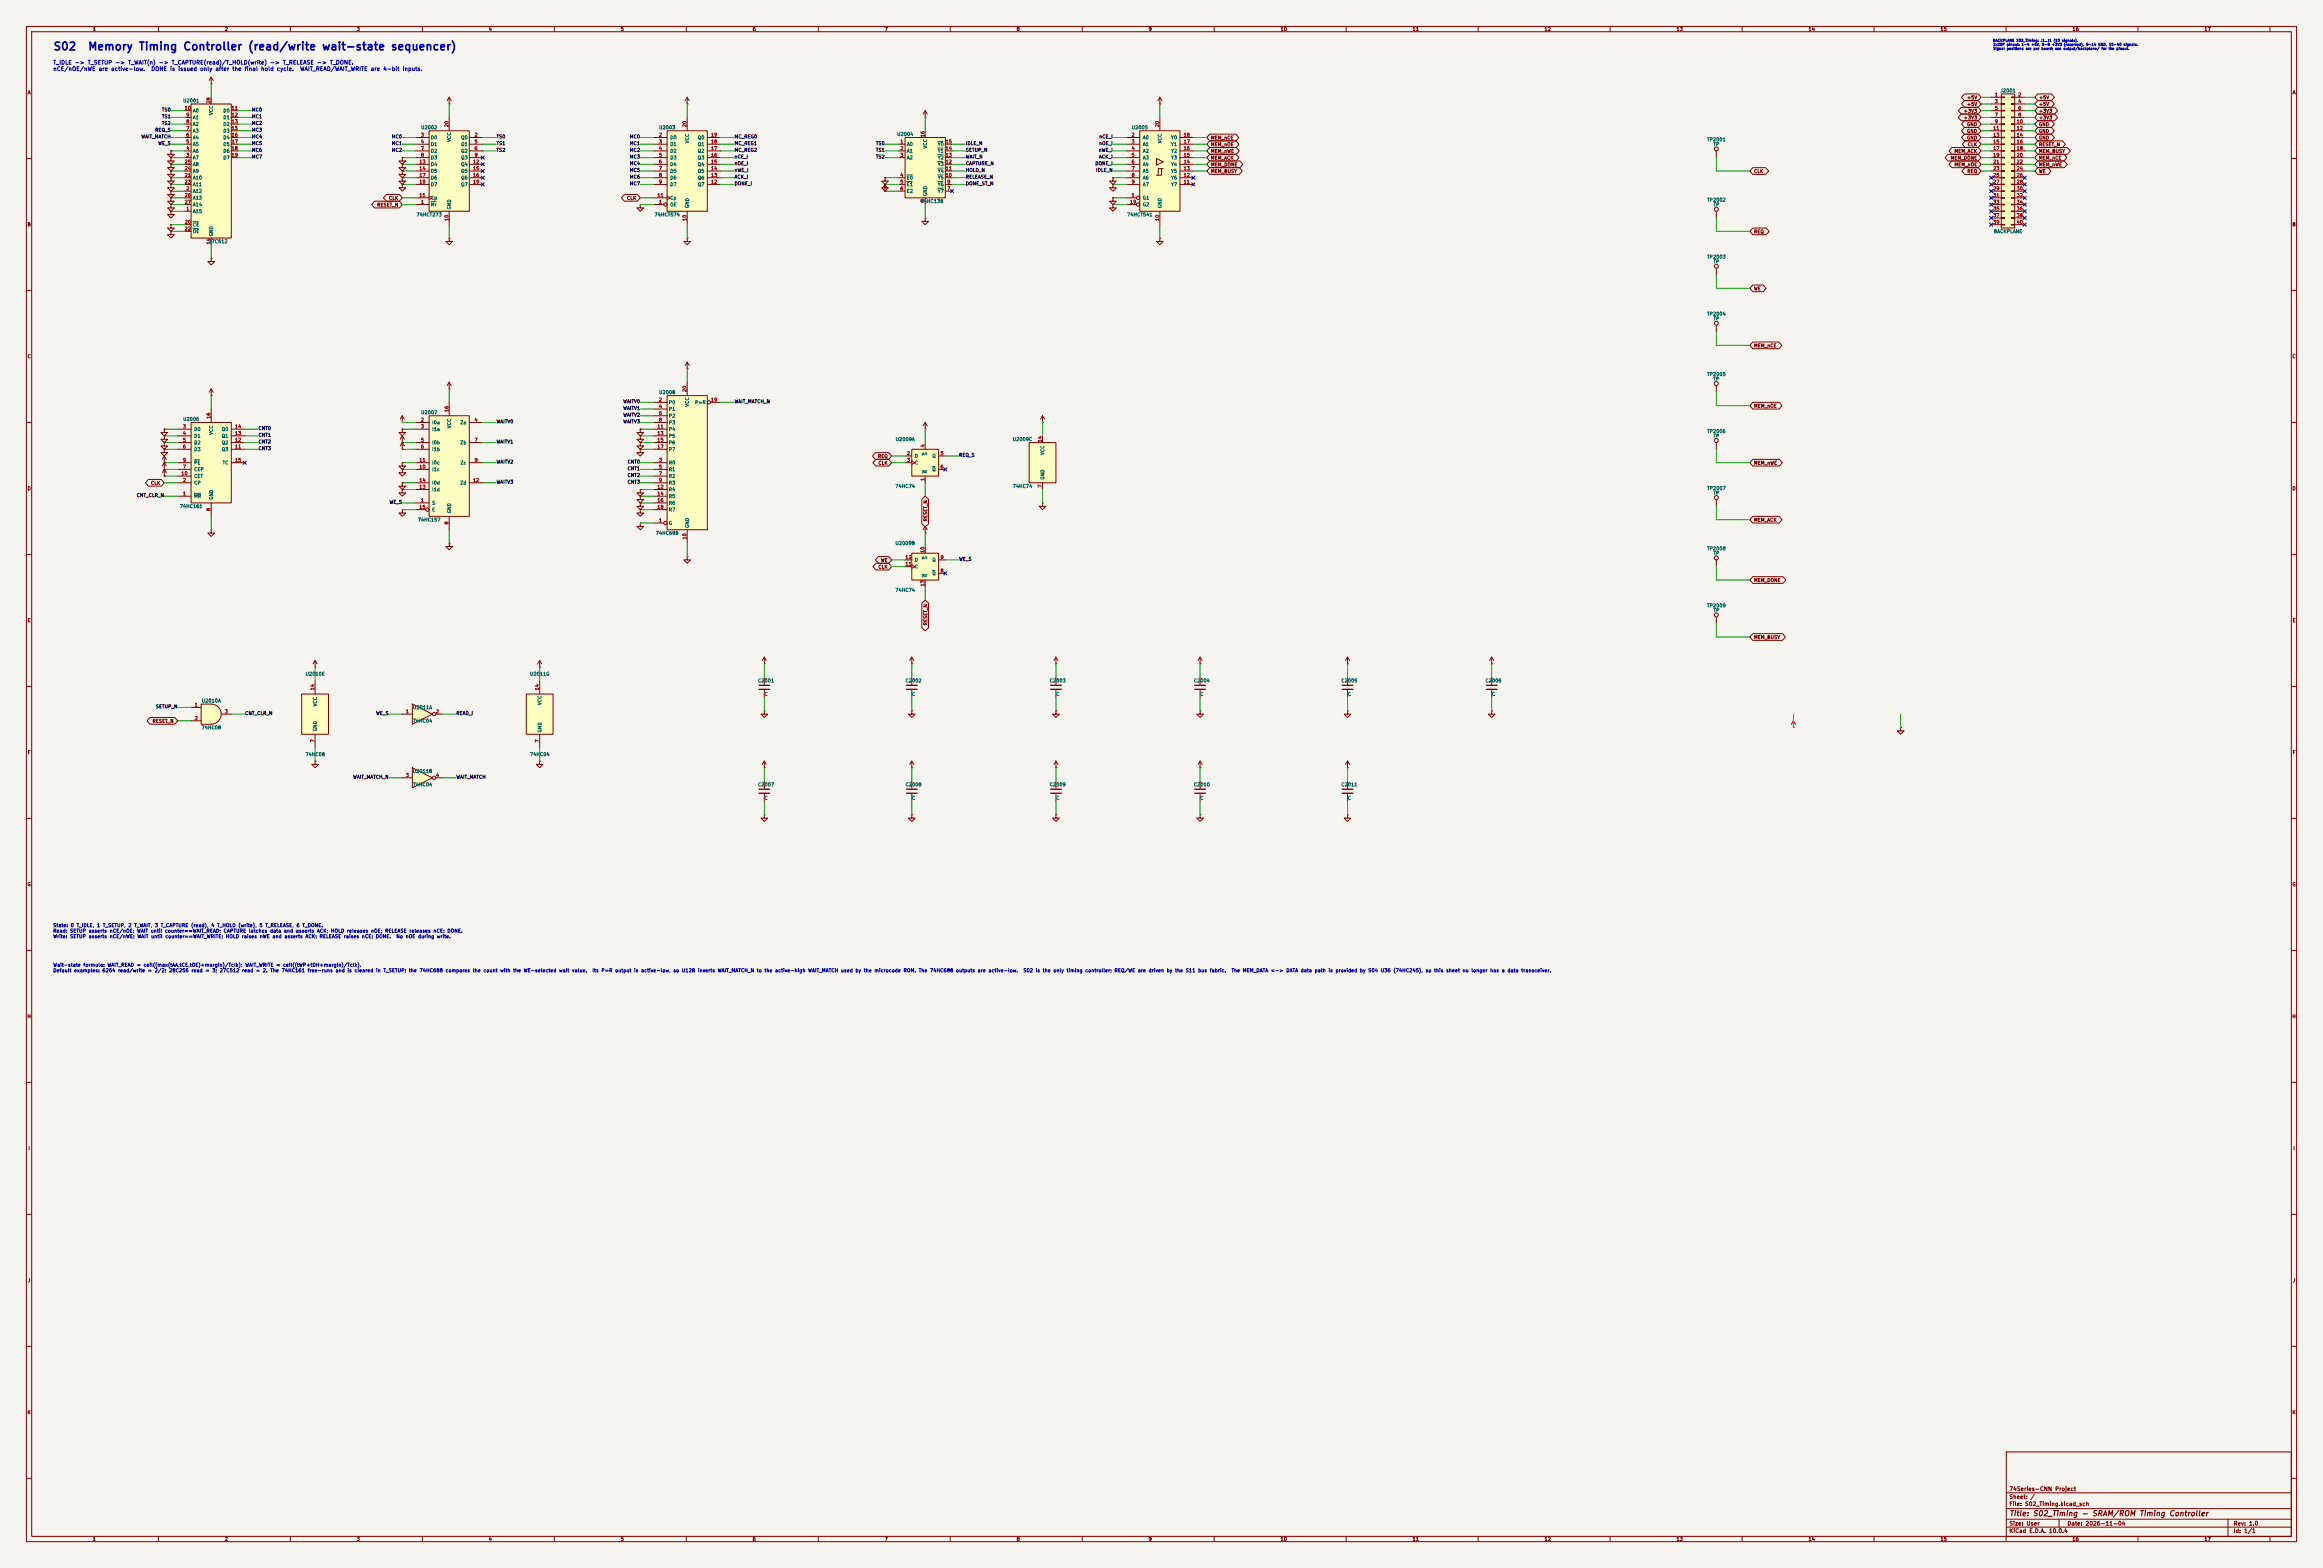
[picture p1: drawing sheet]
<svg xmlns="http://www.w3.org/2000/svg" width="880mm" height="594mm" viewBox="0 0 880 594" stroke-linecap="round" stroke-linejoin="round" font-family="sans-serif">
<defs><g id="words">
<g font-size="3" fill="#0000c2">
<text x="20" y="19.8">S02</text>
<text x="33.1" y="19.8">Memory Timing Controller (read/write wait-state sequencer)</text>
</g>
<text font-size="2" fill="#840000" x="761.1" y="574.9">Title: S02_Timing - SRAM/ROM Timing Controller</text>
<g font-size="1.5" fill="#0000c2">
<text x="20" y="24.8">T_IDLE -&gt; T_SETUP -&gt; T_WAIT(n) -&gt; T_CAPTURE(read)/T_HOLD(write) -&gt; T_RELEASE -&gt; T_DONE.</text>
<text x="20" y="27.2">nCE/nOE/nWE are active-low.</text>
<text x="57.1" y="27.2">DONE is issued only after the final hold cycle.</text>
<text x="113.5" y="27.2">WAIT_READ/WAIT_WRITE are 4-bit inputs.</text>
</g>
<g font-size="1.5" fill="#840000">
<text x="761.1" y="568.2">Sheet: /</text>
<text x="761.1" y="565.2">74Series-CNN Project</text>
<text x="761.1" y="570.9">File: S02_Timing.kicad_sch</text>
<text x="761.1" y="581.1">KiCad E.D.A. 10.0.4</text>
<text x="761.1" y="578.3">Size: User</text>
<text x="783.1" y="578.3">Date: 2026-11-04</text>
<text x="846.1" y="578.3">Rev: 1.0</text>
<text x="846.1" y="581.1">Id: 1/1</text>
</g>
<g font-size="1.3" fill="#840000">
<text x="35" y="12">1</text>
<text x="85" y="12">2</text>
<text x="135" y="12">3</text>
<text x="185" y="12">4</text>
<text x="235" y="12">5</text>
<text x="285" y="12">6</text>
<text x="335" y="12">7</text>
<text x="385" y="12">8</text>
<text x="435" y="12">9</text>
<text x="485" y="12">10</text>
<text x="535" y="12">11</text>
<text x="585" y="12">12</text>
<text x="635" y="12">13</text>
<text x="685" y="12">14</text>
<text x="735" y="12">15</text>
<text x="785" y="12">16</text>
<text x="835" y="12">17</text>
<text x="10.3" y="36">A</text>
<text x="745.1" y="37.9">+5V</text>
<text x="745.1" y="40.5">+5V</text>
<text x="772.3" y="40.5">+5V</text>
<text x="772.3" y="37.9">+5V</text>
<text x="868.4" y="36">A</text>
<text x="743.9" y="43">+3V3</text>
<text x="743.9" y="45.5">+3V3</text>
<text x="772.3" y="43">+3V3</text>
<text x="772.3" y="45.5">+3V3</text>
<text x="458.6" y="53.2">MEM_nCE</text>
<text x="745.1" y="48.1">GND</text>
<text x="745.1" y="50.6">GND</text>
<text x="745.1" y="53.2">GND</text>
<text x="772.3" y="48.1">GND</text>
<text x="772.3" y="50.6">GND</text>
<text x="772.3" y="53.2">GND</text>
<text x="458.6" y="58.2">MEM_nWE</text>
<text x="458.6" y="55.7">MEM_nOE</text>
<text x="740.3" y="58.2">MEM_ACK</text>
<text x="745.4" y="55.7">CLK</text>
<text x="772.3" y="55.7">RESET_N</text>
<text x="772.3" y="58.2">MEM_BUSY</text>
<text x="458.6" y="63.3">MEM_DONE</text>
<text x="458.6" y="60.8">MEM_ACK</text>
<text x="458.6" y="65.9">MEM_BUSY</text>
<text x="664.4" y="65.9">CLK</text>
<text x="738.8" y="60.8">MEM_DONE</text>
<text x="740.3" y="63.3">MEM_nOE</text>
<text x="745.2" y="65.9">REQ</text>
<text x="772.3" y="60.8">MEM_nCE</text>
<text x="772.3" y="63.3">MEM_nWE</text>
<text x="772.3" y="65.9">WE</text>
<text x="147.2" y="76">CLK</text>
<text x="237.4" y="76">CLK</text>
<text x="142.7" y="78.6">RESET_N</text>
<text x="10.3" y="86">B</text>
<text x="664.4" y="88.7">REQ</text>
<text x="868.3" y="86">B</text>
<text x="664.4" y="110.3">WE</text>
<text x="664.4" y="131.9">MEM_nCE</text>
<text x="10.3" y="136">C</text>
<text x="868.3" y="136">C</text>
<text x="664.4" y="154.8">MEM_nOE</text>
<text x="332.4" y="173.8">REQ</text>
<text x="332.6" y="176.3">CLK</text>
<text x="664.4" y="176.3">MEM_nWE</text>
<text x="57" y="184">CLK</text>
<text x="10.3" y="186">D</text>
<text x="868.3" y="186">D</text>
<text x="351.6" y="197.7" transform="rotate(-90 351.6 197.7)">RESET_N</text>
<text x="664.4" y="197.9">MEM_ACK</text>
<text x="332.6" y="215.7">CLK</text>
<text x="333.6" y="213.2">WE</text>
<text x="664.4" y="220.8">MEM_DONE</text>
<text x="10.3" y="236">E</text>
<text x="351.6" y="237" transform="rotate(-90 351.6 237)">RESET_N</text>
<text x="868.4" y="236">E</text>
<text x="664.4" y="242.4">MEM_BUSY</text>
<text x="57.6" y="274.1">RESET_N</text>
<text x="10.3" y="286">F</text>
<text x="868.4" y="286">F</text>
<text x="10.3" y="336">G</text>
<text x="868.3" y="336">G</text>
<text x="10.2" y="386">H</text>
<text x="868.3" y="386">H</text>
<text x="10.6" y="436">I</text>
<text x="868.7" y="436">I</text>
<text x="10.4" y="486">J</text>
<text x="868.5" y="486">J</text>
<text x="10.3" y="536">K</text>
<text x="868.3" y="536">K</text>
<text x="35" y="584">1</text>
<text x="85" y="584">2</text>
<text x="135" y="584">3</text>
<text x="185" y="584">4</text>
<text x="235" y="584">5</text>
<text x="285" y="584">6</text>
<text x="335" y="584">7</text>
<text x="385" y="584">8</text>
<text x="435" y="584">9</text>
<text x="485" y="584">10</text>
<text x="535" y="584">11</text>
<text x="585" y="584">12</text>
<text x="635" y="584">13</text>
<text x="685" y="584">14</text>
<text x="735" y="584">15</text>
<text x="785" y="584">16</text>
<text x="835" y="584">17</text>
</g>
<g font-size="1.3" fill="#006464">
<text x="757.7" y="35.3">J2001</text>
<text x="69.2" y="39.1">U2001</text>
<text x="72.9" y="48">A2</text>
<text x="72.9" y="45.4">A1</text>
<text x="72.9" y="42.9">A0</text>
<text x="81" y="43.7" transform="rotate(-90 81 43.7)">VCC</text>
<text x="84.4" y="42.9">D0</text>
<text x="84.4" y="45.4">D1</text>
<text x="84.4" y="48">D2</text>
<text x="72.9" y="53.1">A4</text>
<text x="72.9" y="50.5">A3</text>
<text x="84.4" y="50.5">D3</text>
<text x="84.4" y="53.1">D4</text>
<text x="159.4" y="49.3">U2002</text>
<text x="163.1" y="53.1">D0</text>
<text x="171.2" y="53.9" transform="rotate(-90 171.2 53.9)">VCC</text>
<text x="174.5" y="53.1">Q0</text>
<text x="249.5" y="49.3">U2003</text>
<text x="253.7" y="53.1">D0</text>
<text x="264.2" y="53.1">Q0</text>
<text x="339.7" y="51.8">U2004</text>
<text x="428.6" y="49.3">U2005</text>
<text x="432.8" y="53.1">A0</text>
<text x="443.5" y="53.1">Y0</text>
<text x="646.6" y="53.8">TP2001</text>
<text x="72.9" y="58.1">A6</text>
<text x="72.9" y="55.6">A5</text>
<text x="84.4" y="55.6">D5</text>
<text x="84.4" y="58.1">D6</text>
<text x="163.1" y="55.6">D1</text>
<text x="163.1" y="58.1">D2</text>
<text x="174.5" y="55.6">Q1</text>
<text x="174.5" y="58.1">Q2</text>
<text x="253.7" y="55.6">D1</text>
<text x="253.7" y="58.1">D2</text>
<text x="261.3" y="54.4" transform="rotate(-90 261.3 54.4)">VCC</text>
<text x="264.2" y="58.1">Q2</text>
<text x="264.2" y="55.6">Q1</text>
<text x="343.4" y="55.6">A0</text>
<text x="343.4" y="58.1">A1</text>
<text x="351.5" y="56.4" transform="rotate(-90 351.5 56.4)">VCC</text>
<text x="355.1" y="58.1">Y1</text>
<text x="355.1" y="55.6">Y0</text>
<text x="432.8" y="55.6">A1</text>
<text x="432.8" y="58.1">A2</text>
<text x="440.4" y="54.4" transform="rotate(-90 440.4 54.4)">VCC</text>
<text x="443.5" y="58.1">Y2</text>
<text x="443.5" y="55.6">Y1</text>
<text x="649" y="55.6">TP</text>
<text x="72.9" y="60.7">A7</text>
<text x="72.9" y="65.8">A9</text>
<text x="72.9" y="63.2">A8</text>
<text x="84.4" y="60.7">D7</text>
<text x="163.1" y="60.7">D3</text>
<text x="163.1" y="63.2">D4</text>
<text x="163.1" y="65.8">D5</text>
<text x="174.5" y="60.7">Q3</text>
<text x="174.5" y="63.2">Q4</text>
<text x="174.5" y="65.8">Q5</text>
<text x="253.7" y="60.7">D3</text>
<text x="253.7" y="63.2">D4</text>
<text x="253.7" y="65.8">D5</text>
<text x="264.2" y="65.8">Q5</text>
<text x="264.2" y="63.2">Q4</text>
<text x="264.2" y="60.7">Q3</text>
<text x="343.4" y="60.7">A2</text>
<text x="355.1" y="65.8">Y4</text>
<text x="355.1" y="63.2">Y3</text>
<text x="355.1" y="60.7">Y2</text>
<text x="432.8" y="60.7">A3</text>
<text x="432.8" y="63.2">A4</text>
<text x="432.8" y="65.8">A5</text>
<text x="443.5" y="65.8">Y5</text>
<text x="443.5" y="63.2">Y4</text>
<text x="443.5" y="60.7">Y3</text>
<text x="72.9" y="68.3">A10</text>
<text x="72.9" y="70.8">A11</text>
<text x="163.1" y="68.3">D6</text>
<text x="163.1" y="70.8">D7</text>
<text x="174.5" y="68.3">Q6</text>
<text x="174.5" y="70.8">Q7</text>
<text x="253.7" y="68.3">D6</text>
<text x="253.7" y="70.8">D7</text>
<text x="264.2" y="70.8">Q7</text>
<text x="264.2" y="68.3">Q6</text>
<text x="343.4" y="68.3">E0</text>
<text x="343.4" y="70.8">E1</text>
<text x="355.1" y="70.8">Y6</text>
<text x="355.1" y="68.3">Y5</text>
<text x="432.8" y="68.3">A6</text>
<text x="432.8" y="70.8">A7</text>
<text x="443.5" y="70.8">Y7</text>
<text x="443.5" y="68.3">Y6</text>
<text x="72.9" y="73.4">A12</text>
<text x="72.9" y="75.9">A13</text>
<text x="163.1" y="75.9">Cp</text>
<text x="253.7" y="75.9">Cp</text>
<text x="343.4" y="73.4">E2</text>
<text x="348.6" y="77.2">74HC138</text>
<text x="351.5" y="74.4" transform="rotate(-90 351.5 74.4)">GND</text>
<text x="355.1" y="73.4">Y7</text>
<text x="432.8" y="75.9">G1</text>
<text x="646.6" y="76.7">TP2002</text>
<text x="72.9" y="81">A15</text>
<text x="72.9" y="78.5">A14</text>
<text x="157.7" y="82.3">74HCT273</text>
<text x="163.1" y="78.5">Mr</text>
<text x="171.2" y="79.5" transform="rotate(-90 171.2 79.5)">GND</text>
<text x="247.8" y="82.3">74HCT574</text>
<text x="253.7" y="78.5">OE</text>
<text x="261.3" y="79" transform="rotate(-90 261.3 79)">GND</text>
<text x="426.9" y="82.3">74HCT541</text>
<text x="432.8" y="78.5">G2</text>
<text x="440.4" y="79" transform="rotate(-90 440.4 79)">GND</text>
<text x="649" y="78.5">TP</text>
<text x="72.9" y="86.1">CE</text>
<text x="72.9" y="88.6">OE</text>
<text x="81" y="89.7" transform="rotate(-90 81 89.7)">GND</text>
<text x="755.2" y="88.6">BACKPLANE</text>
<text x="78.8" y="92.4">27C512</text>
<text x="646.6" y="98.3">TP2003</text>
<text x="649" y="100.1">TP</text>
<text x="646.6" y="119.9">TP2004</text>
<text x="649" y="121.6">TP</text>
<text x="646.6" y="142.7">TP2005</text>
<text x="249.5" y="149.6">U2008</text>
<text x="649" y="144.5">TP</text>
<text x="253.2" y="153.4">P0</text>
<text x="253.2" y="155.9">P1</text>
<text x="261.3" y="154.2" transform="rotate(-90 261.3 154.2)">VCC</text>
<text x="263.1" y="153.4">P=R</text>
<text x="69.2" y="159.7">U2006</text>
<text x="159.4" y="157.2">U2007</text>
<text x="163.6" y="161">I0a</text>
<text x="174.2" y="161">Za</text>
<text x="253.2" y="158.5">P2</text>
<text x="253.2" y="161">P3</text>
<text x="73.4" y="163.6">D0</text>
<text x="73.4" y="166.1">D1</text>
<text x="81" y="164.9" transform="rotate(-90 81 164.9)">VCC</text>
<text x="83.9" y="166.1">Q1</text>
<text x="83.9" y="163.6">Q0</text>
<text x="163.6" y="163.6">I1a</text>
<text x="171.2" y="162.3" transform="rotate(-90 171.2 162.3)">VCC</text>
<text x="253.2" y="163.6">P4</text>
<text x="253.2" y="166.1">P5</text>
<text x="339.2" y="167.4">U2009A</text>
<text x="383.5" y="167.4">U2009C</text>
<text x="646.6" y="164.3">TP2006</text>
<text x="649" y="166.1">TP</text>
<text x="73.4" y="168.6">D2</text>
<text x="73.4" y="171.2">D3</text>
<text x="83.9" y="171.2">Q3</text>
<text x="83.9" y="168.6">Q2</text>
<text x="163.6" y="168.6">I0b</text>
<text x="163.6" y="171.2">I1b</text>
<text x="174.2" y="168.6">Zb</text>
<text x="253.2" y="168.6">P6</text>
<text x="253.2" y="171.2">P7</text>
<text x="346.5" y="173.7">D</text>
<text x="351.5" y="172.6" transform="rotate(-90 351.5 172.6)">S</text>
<text x="353.1" y="173.7">Q</text>
<text x="395.9" y="172.5" transform="rotate(-90 395.9 172.5)">VCC</text>
<text x="73.4" y="178.8">CEP</text>
<text x="73.4" y="176.3">PE</text>
<text x="84.2" y="176.3">TC</text>
<text x="163.6" y="178.8">I1c</text>
<text x="163.6" y="176.3">I0c</text>
<text x="174.3" y="176.3">Zc</text>
<text x="253.2" y="176.3">R0</text>
<text x="253.2" y="178.8">R1</text>
<text x="346.5" y="176.3">C</text>
<text x="351.5" y="179.3" transform="rotate(-90 351.5 179.3)">R</text>
<text x="353.1" y="178.8">Q</text>
<text x="73.4" y="183.9">CP</text>
<text x="73.4" y="181.3">CET</text>
<text x="163.6" y="183.9">I0d</text>
<text x="174.2" y="183.9">Zd</text>
<text x="253.2" y="181.3">R2</text>
<text x="253.2" y="183.9">R3</text>
<text x="339.1" y="185.1">74HC74</text>
<text x="383.5" y="185.1">74HC74</text>
<text x="395.9" y="181.9" transform="rotate(-90 395.9 181.9)">GND</text>
<text x="646.6" y="185.9">TP2007</text>
<text x="73.4" y="189">MR</text>
<text x="81" y="189.5" transform="rotate(-90 81 189.5)">GND</text>
<text x="163.6" y="191.5">S</text>
<text x="163.6" y="186.4">I1d</text>
<text x="253.2" y="186.4">R4</text>
<text x="253.2" y="189">R5</text>
<text x="253.2" y="191.5">R6</text>
<text x="649" y="187.7">TP</text>
<text x="68" y="192.8">74HC161</text>
<text x="158.1" y="197.8">74HC157</text>
<text x="163.6" y="194">E</text>
<text x="171.2" y="194.6" transform="rotate(-90 171.2 194.6)">GND</text>
<text x="253.2" y="194">R7</text>
<text x="248.3" y="202.9">74HC688</text>
<text x="253.2" y="199.1">G</text>
<text x="261.3" y="200.2" transform="rotate(-90 261.3 200.2)">GND</text>
<text x="339.1" y="206.7">U2009B</text>
<text x="646.6" y="208.8">TP2008</text>
<text x="346.5" y="215.6">C</text>
<text x="346.5" y="213.1">D</text>
<text x="351.5" y="212" transform="rotate(-90 351.5 212)">S</text>
<text x="353.1" y="213.1">Q</text>
<text x="649" y="210.5">TP</text>
<text x="351.5" y="218.7" transform="rotate(-90 351.5 218.7)">R</text>
<text x="353.1" y="218.2">Q</text>
<text x="339.1" y="224.5">74HC74</text>
<text x="646.6" y="230.4">TP2009</text>
<text x="649" y="232.1">TP</text>
<text x="115.6" y="256.3">U2010E</text>
<text x="200.6" y="256.3">U2011G</text>
<text x="287" y="258.8">C2001</text>
<text x="289.5" y="263.9">C</text>
<text x="342.9" y="258.8">C2002</text>
<text x="345.3" y="263.9">C</text>
<text x="397.5" y="258.8">C2003</text>
<text x="399.9" y="263.9">C</text>
<text x="452.1" y="258.8">C2004</text>
<text x="454.6" y="263.9">C</text>
<text x="508" y="258.8">C2005</text>
<text x="510.4" y="263.9">C</text>
<text x="562.6" y="258.8">C2006</text>
<text x="565" y="263.9">C</text>
<text x="76.3" y="266.4">U2010A</text>
<text x="120.4" y="267.8" transform="rotate(-90 120.4 267.8)">VCC</text>
<text x="156.3" y="269">U2011A</text>
<text x="205.4" y="267.3" transform="rotate(-90 205.4 267.3)">VCC</text>
<text x="156.2" y="274">74HC04</text>
<text x="76.2" y="276.6">74HC08</text>
<text x="120.4" y="277.1" transform="rotate(-90 120.4 277.1)">GND</text>
<text x="205.4" y="277.6" transform="rotate(-90 205.4 277.6)">GND</text>
<text x="115.6" y="286.7">74HC08</text>
<text x="200.6" y="286.7">74HC04</text>
<text x="156.2" y="293.1">U2011B</text>
<text x="156.2" y="298.2">74HC04</text>
<text x="287" y="298.2">C2007</text>
<text x="342.9" y="298.2">C2008</text>
<text x="397.5" y="298.2">C2009</text>
<text x="452.1" y="298.2">C2010</text>
<text x="508" y="298.2">C2011</text>
<text x="289.5" y="303.3">C</text>
<text x="345.3" y="303.3">C</text>
<text x="399.9" y="303.3">C</text>
<text x="454.6" y="303.3">C</text>
<text x="510.4" y="303.3">C</text>
</g>
<g font-size="1.3" fill="#a90000">
<text x="69.8" y="41.9">10</text>
<text x="80" y="39.4" transform="rotate(-90 80 39.4)">28</text>
<text x="87.6" y="41.9">11</text>
<text x="755.6" y="36.8">1</text>
<text x="755.6" y="39.4">3</text>
<text x="755.6" y="41.9">5</text>
<text x="764.5" y="36.8">2</text>
<text x="764.5" y="39.4">4</text>
<text x="764.5" y="41.9">6</text>
<text x="70.4" y="47">8</text>
<text x="70.4" y="44.4">9</text>
<text x="87.6" y="44.4">12</text>
<text x="87.6" y="47">13</text>
<text x="755.6" y="44.4">7</text>
<text x="755.6" y="47">9</text>
<text x="763.9" y="47">10</text>
<text x="764.5" y="44.4">8</text>
<text x="70.4" y="52.1">6</text>
<text x="70.4" y="49.5">7</text>
<text x="87.6" y="49.5">15</text>
<text x="87.6" y="52.1">16</text>
<text x="159.3" y="52.1">3</text>
<text x="170.2" y="48.3" transform="rotate(-90 170.2 48.3)">20</text>
<text x="179.6" y="52.1">2</text>
<text x="249.5" y="52.1">2</text>
<text x="260.3" y="48.3" transform="rotate(-90 260.3 48.3)">20</text>
<text x="269.2" y="52.1">19</text>
<text x="350.5" y="52.1" transform="rotate(-90 350.5 52.1)">16</text>
<text x="428.6" y="52.1">2</text>
<text x="439.4" y="48.3" transform="rotate(-90 439.4 48.3)">20</text>
<text x="448.3" y="52.1">18</text>
<text x="755" y="49.5">11</text>
<text x="755" y="52.1">13</text>
<text x="763.9" y="49.5">12</text>
<text x="763.9" y="52.1">14</text>
<text x="70.4" y="59.7">3</text>
<text x="70.4" y="57.1">4</text>
<text x="70.4" y="54.6">5</text>
<text x="87.6" y="54.6">17</text>
<text x="87.6" y="57.1">18</text>
<text x="87.6" y="59.7">19</text>
<text x="159.3" y="54.6">4</text>
<text x="159.3" y="57.1">7</text>
<text x="159.3" y="59.7">8</text>
<text x="179.6" y="54.6">5</text>
<text x="179.6" y="57.1">6</text>
<text x="179.6" y="59.7">9</text>
<text x="249.5" y="54.6">3</text>
<text x="249.5" y="57.1">4</text>
<text x="249.5" y="59.7">5</text>
<text x="269.2" y="59.7">16</text>
<text x="269.2" y="57.1">17</text>
<text x="269.2" y="54.6">18</text>
<text x="340.9" y="54.6">1</text>
<text x="340.9" y="57.1">2</text>
<text x="340.9" y="59.7">3</text>
<text x="358.1" y="59.7">13</text>
<text x="358.1" y="57.1">14</text>
<text x="358.1" y="54.6">15</text>
<text x="428.6" y="54.6">3</text>
<text x="428.6" y="57.1">4</text>
<text x="428.6" y="59.7">5</text>
<text x="448.3" y="59.7">15</text>
<text x="448.3" y="57.1">16</text>
<text x="448.3" y="54.6">17</text>
<text x="755" y="54.6">15</text>
<text x="755" y="57.1">17</text>
<text x="755" y="59.7">19</text>
<text x="763.9" y="54.6">16</text>
<text x="763.9" y="57.1">18</text>
<text x="763.9" y="59.7">20</text>
<text x="69.8" y="64.8">24</text>
<text x="69.8" y="62.2">25</text>
<text x="158.7" y="62.2">13</text>
<text x="158.7" y="64.8">14</text>
<text x="179" y="62.2">12</text>
<text x="179" y="64.8">15</text>
<text x="249.5" y="62.2">6</text>
<text x="249.5" y="64.8">7</text>
<text x="269.2" y="64.8">14</text>
<text x="269.2" y="62.2">15</text>
<text x="358.1" y="64.8">11</text>
<text x="358.1" y="62.2">12</text>
<text x="428.6" y="62.2">6</text>
<text x="428.6" y="64.8">7</text>
<text x="448.3" y="64.8">13</text>
<text x="448.3" y="62.2">14</text>
<text x="755" y="62.2">21</text>
<text x="755" y="64.8">23</text>
<text x="763.9" y="62.2">22</text>
<text x="763.9" y="64.8">24</text>
<text x="69.8" y="67.3">21</text>
<text x="69.8" y="69.8">23</text>
<text x="158.7" y="67.3">17</text>
<text x="158.7" y="69.8">18</text>
<text x="179" y="67.3">16</text>
<text x="179" y="69.8">19</text>
<text x="249.5" y="67.3">8</text>
<text x="249.5" y="69.8">9</text>
<text x="269.2" y="69.8">12</text>
<text x="269.2" y="67.3">13</text>
<text x="340.9" y="67.3">4</text>
<text x="340.9" y="69.8">5</text>
<text x="358.1" y="67.3">10</text>
<text x="358.7" y="69.8">9</text>
<text x="428.6" y="67.3">8</text>
<text x="428.6" y="69.8">9</text>
<text x="448.3" y="69.8">11</text>
<text x="448.3" y="67.3">12</text>
<text x="755" y="67.3">25</text>
<text x="755" y="69.8">27</text>
<text x="763.9" y="67.3">26</text>
<text x="763.9" y="69.8">28</text>
<text x="69.8" y="74.9">26</text>
<text x="69.8" y="77.5">27</text>
<text x="70.4" y="72.4">2</text>
<text x="158.7" y="74.9">11</text>
<text x="159.3" y="77.5">1</text>
<text x="248.9" y="74.9">11</text>
<text x="249.5" y="77.5">1</text>
<text x="340.9" y="72.4">6</text>
<text x="350.5" y="76.9" transform="rotate(-90 350.5 76.9)">8</text>
<text x="358.7" y="72.4">7</text>
<text x="427.9" y="77.5">19</text>
<text x="428.6" y="74.9">1</text>
<text x="755" y="72.4">29</text>
<text x="755" y="74.9">31</text>
<text x="755" y="77.5">33</text>
<text x="763.9" y="72.4">30</text>
<text x="763.9" y="74.9">32</text>
<text x="763.9" y="77.5">34</text>
<text x="70.4" y="80">1</text>
<text x="170.2" y="83.9" transform="rotate(-90 170.2 83.9)">10</text>
<text x="260.3" y="83.9" transform="rotate(-90 260.3 83.9)">10</text>
<text x="439.4" y="83.9" transform="rotate(-90 439.4 83.9)">10</text>
<text x="755" y="80">35</text>
<text x="755" y="82.5">37</text>
<text x="763.9" y="80">36</text>
<text x="763.9" y="82.5">38</text>
<text x="69.8" y="85.1">20</text>
<text x="69.8" y="87.6">22</text>
<text x="755" y="85.1">39</text>
<text x="763.9" y="85.1">40</text>
<text x="80" y="92.8" transform="rotate(-90 80 92.8)">14</text>
<text x="260.3" y="148.7" transform="rotate(-90 260.3 148.7)">20</text>
<text x="249.5" y="152.4">2</text>
<text x="249.5" y="154.9">4</text>
<text x="269.2" y="152.4">19</text>
<text x="80" y="158.8" transform="rotate(-90 80 158.8)">16</text>
<text x="159.3" y="160">2</text>
<text x="170.2" y="156.3" transform="rotate(-90 170.2 156.3)">16</text>
<text x="179.6" y="160">4</text>
<text x="249.5" y="157.5">6</text>
<text x="249.5" y="160">8</text>
<text x="69.1" y="162.6">3</text>
<text x="69.1" y="165.1">4</text>
<text x="69.1" y="167.6">5</text>
<text x="88.9" y="167.6">12</text>
<text x="88.9" y="165.1">13</text>
<text x="88.9" y="162.6">14</text>
<text x="159.3" y="162.6">3</text>
<text x="159.3" y="167.6">5</text>
<text x="179.6" y="167.6">7</text>
<text x="248.9" y="162.6">11</text>
<text x="248.9" y="165.1">13</text>
<text x="248.9" y="167.6">15</text>
<text x="394.9" y="167.7" transform="rotate(-90 394.9 167.7)">14</text>
<text x="69.1" y="170.2">6</text>
<text x="88.9" y="170.2">11</text>
<text x="159.3" y="170.2">6</text>
<text x="248.9" y="170.2">17</text>
<text x="343.5" y="172.7">2</text>
<text x="350.5" y="169.6" transform="rotate(-90 350.5 169.6)">4</text>
<text x="356.2" y="172.7">5</text>
<text x="69.1" y="177.8">7</text>
<text x="69.1" y="175.3">9</text>
<text x="88.9" y="175.3">15</text>
<text x="158.7" y="177.8">10</text>
<text x="158.7" y="175.3">11</text>
<text x="179.6" y="175.3">9</text>
<text x="249.5" y="175.3">3</text>
<text x="249.5" y="177.8">5</text>
<text x="343.5" y="175.3">3</text>
<text x="356.2" y="177.8">6</text>
<text x="68.5" y="180.3">10</text>
<text x="69.1" y="182.9">2</text>
<text x="158.7" y="185.4">13</text>
<text x="158.7" y="182.9">14</text>
<text x="179" y="182.9">12</text>
<text x="248.9" y="185.4">12</text>
<text x="249.5" y="180.3">7</text>
<text x="249.5" y="182.9">9</text>
<text x="350.5" y="182.3" transform="rotate(-90 350.5 182.3)">1</text>
<text x="394.9" y="184.9" transform="rotate(-90 394.9 184.9)">7</text>
<text x="69.1" y="188">1</text>
<text x="159.3" y="190.5">1</text>
<text x="248.9" y="188">14</text>
<text x="248.9" y="190.5">16</text>
<text x="80" y="193.8" transform="rotate(-90 80 193.8)">8</text>
<text x="158.7" y="193">15</text>
<text x="248.9" y="193">18</text>
<text x="170.2" y="198.8" transform="rotate(-90 170.2 198.8)">8</text>
<text x="249.5" y="198.1">1</text>
<text x="260.3" y="204.5" transform="rotate(-90 260.3 204.5)">10</text>
<text x="350.5" y="209.6" transform="rotate(-90 350.5 209.6)">10</text>
<text x="342.9" y="214.6">11</text>
<text x="342.9" y="212.1">12</text>
<text x="356.2" y="212.1">9</text>
<text x="356.2" y="217.2">8</text>
<text x="350.5" y="222.3" transform="rotate(-90 350.5 222.3)">13</text>
<text x="119.4" y="261.7" transform="rotate(-90 119.4 261.7)">14</text>
<text x="204.4" y="261.7" transform="rotate(-90 204.4 261.7)">14</text>
<text x="73.6" y="268">1</text>
<text x="73.6" y="273">2</text>
<text x="85" y="270.5">3</text>
<text x="153.6" y="270.5">1</text>
<text x="165" y="270.5">2</text>
<text x="119.4" y="281.4" transform="rotate(-90 119.4 281.4)">7</text>
<text x="204.4" y="281.4" transform="rotate(-90 204.4 281.4)">7</text>
<text x="153.6" y="294.6">3</text>
<text x="165" y="294.6">4</text>
</g>
<g font-size="1.3" fill="#0f0f0f">
<text x="61.2" y="47.6">TS2</text>
<text x="61.2" y="45.1">TS1</text>
<text x="61.2" y="42.6">TS0</text>
<text x="95.2" y="42.6">MC0</text>
<text x="95.2" y="45.1">MC1</text>
<text x="95.2" y="47.6">MC2</text>
<text x="53.4" y="52.7">WAIT_MATCH</text>
<text x="58.6" y="50.2">REQ_S</text>
<text x="95.2" y="50.2">MC3</text>
<text x="95.2" y="52.7">MC4</text>
<text x="148.3" y="52.7">MC0</text>
<text x="188" y="52.7">TS0</text>
<text x="238.4" y="52.7">MC0</text>
<text x="278.1" y="52.7">MC_REG0</text>
<text x="416.3" y="52.7">nCE_I</text>
<text x="59.8" y="55.3">WE_S</text>
<text x="95.2" y="55.3">MC5</text>
<text x="95.2" y="57.8">MC6</text>
<text x="148.3" y="55.3">MC1</text>
<text x="148.3" y="57.8">MC2</text>
<text x="188" y="55.3">TS1</text>
<text x="188" y="57.8">TS2</text>
<text x="238.4" y="55.3">MC1</text>
<text x="238.4" y="57.8">MC2</text>
<text x="278.1" y="57.8">MC_REG2</text>
<text x="278.1" y="55.3">MC_REG1</text>
<text x="331.7" y="57.8">TS1</text>
<text x="331.7" y="55.3">TS0</text>
<text x="365.8" y="57.8">SETUP_N</text>
<text x="365.8" y="55.3">IDLE_N</text>
<text x="416.1" y="57.8">nWE_I</text>
<text x="416.2" y="55.3">nOE_I</text>
<text x="95.2" y="60.3">MC7</text>
<text x="238.4" y="60.3">MC3</text>
<text x="238.4" y="62.9">MC4</text>
<text x="238.4" y="65.4">MC5</text>
<text x="278.1" y="62.9">nOE_I</text>
<text x="278.1" y="65.4">nWE_I</text>
<text x="278.1" y="60.3">nCE_I</text>
<text x="331.7" y="60.3">TS2</text>
<text x="365.8" y="62.9">CAPTURE_N</text>
<text x="365.8" y="60.3">WAIT_N</text>
<text x="365.8" y="65.4">HOLD_N</text>
<text x="414.8" y="62.9">DONE_I</text>
<text x="415.1" y="65.4">IDLE_N</text>
<text x="416.2" y="60.3">ACK_I</text>
<text x="238.4" y="68">MC6</text>
<text x="238.4" y="70.5">MC7</text>
<text x="278.1" y="68">ACK_I</text>
<text x="278.1" y="70.5">DONE_I</text>
<text x="365.8" y="70.5">DONE_ST_N</text>
<text x="365.8" y="68">RELEASE_N</text>
<text x="236" y="153">WAITV0</text>
<text x="236" y="155.6">WAITV1</text>
<text x="278.1" y="153">WAIT_MATCH_N</text>
<text x="188" y="160.7">WAITV0</text>
<text x="236" y="158.1">WAITV2</text>
<text x="236" y="160.7">WAITV3</text>
<text x="97.8" y="165.7">CNT1</text>
<text x="97.8" y="163.2">CNT0</text>
<text x="97.8" y="168.3">CNT2</text>
<text x="97.8" y="170.8">CNT3</text>
<text x="188" y="168.3">WAITV1</text>
<text x="363.2" y="173.4">REQ_S</text>
<text x="188" y="175.9">WAITV2</text>
<text x="237.6" y="175.9">CNT0</text>
<text x="237.6" y="178.4">CNT1</text>
<text x="188" y="183.5">WAITV3</text>
<text x="237.6" y="181">CNT2</text>
<text x="237.6" y="183.5">CNT3</text>
<text x="51.6" y="188.6">CNT_CLR_N</text>
<text x="147.4" y="191.1">WE_S</text>
<text x="363.2" y="212.7">WE_S</text>
<text x="58.9" y="268.6">SETUP_N</text>
<text x="92.7" y="271.2">CNT_CLR_N</text>
<text x="142.3" y="271.2">WE_S</text>
<text x="172.7" y="271.2">READ_I</text>
<text x="133.6" y="295.3">WAIT_MATCH_N</text>
<text x="172.7" y="295.3">WAIT_MATCH</text>
</g>
<g font-size="1.3" fill="#0000c2">
<text x="20" y="351.5">State: 0 T_IDLE, 1 T_SETUP, 2 T_WAIT, 3 T_CAPTURE (read), 4 T_HOLD (write), 5 T_RELEASE, 6 T_DONE.</text>
<text x="20" y="353.6">Read: SETUP asserts nCE/nOE; WAIT until counter==WAIT_READ; CAPTURE latches data and asserts ACK; HOLD releases nOE; RELEASE releases nCE; DONE.</text>
<text x="20" y="355.7">Write: SETUP asserts nCE/nWE; WAIT until counter==WAIT_WRITE; HOLD raises nWE and asserts ACK; RELEASE raises nCE; DONE.</text>
<text x="150" y="355.7">No nOE during write.</text>
<text x="20" y="366.5">Wait-state formula: WAIT_READ = ceil((max(tAA,tCE,tOE)+margin)/Tclk); WAIT_WRITE = ceil((tWP+tDH+margin)/Tclk).</text>
<text x="20" y="368.6">Default examples: 6264 read/write = 2/2; 28C256 read = 3; 27C512 read = 2. The 74HC161 free-runs and is cleared in T_SETUP; the 74HC688 compares the count with the WE-selected wait value.</text>
<text x="224.3" y="368.6">Its P=R output is active-low, so U12B inverts WAIT_MATCH_N to the active-high WAIT_MATCH used by the microcode ROM. The 74HC688 outputs are active-low.</text>
<text x="387.5" y="368.6">S02 is the only timing controller; REQ/WE are driven by the S11 bus fabric.</text>
<text x="466.4" y="368.6">The MEM_DATA &lt;-&gt; DATA data path is provided by S04 U36 (74HC245), so this sheet no longer has a data transceiver.</text>
</g>
<g font-size="1" fill="#0000c2">
<text x="755" y="16.1">BACKPLANE S02_Timing: J1..J1 (10 signals).</text>
<text x="755" y="17.6">2x20P pinout: 1-4 +5V, 5-8 +3V3 (reserved), 9-14 GND, 15-40 signals.</text>
<text x="755" y="19.1">Signal positions are per board; see output/backplane/ for the pinout.</text>
</g>
</g></defs>
<path d="M0 0h880.1v594h-880.1z" fill="#f5f4ef" stroke="#f5f4ef" stroke-width=".38"/>
<g fill="none" stroke="#840000" stroke-width=".38">
<path d="M10 10h860.1v574h-860.1zM12 12h856.1v570h-856.1zM60 10v2M110 10v2M160 10v2M210 10v2M260 10v2M310 10v2M360 10v2M410 10v2M460 10v2M510 10v2"/>
<path d="M560 10v2M610 10v2M660 10v2M710 10v2M760 10v2M810 10v2M860 10v2M10 60h2M868.1 60h2M170.2 90.2v1.3h1.2l-1.2 1.2-1.3-1.2h1.3M170.2 90.2h.1M10 110h2"/>
<path d="M868.1 110h2M10 160h2M868.1 160h2M10 210h2M868.1 210h2M119.4 252.8h.1M119.4 250.2l-.8 1.3M119.4 250.2l.7 1.3M119.4 250.2v2.6M10 260h2M868.1 260h2M10 310h2"/>
<path d="M868.1 310h2M10 360h2M868.1 360h2M10 410h2M868.1 410h2M10 460h2M868.1 460h2M10 510h2M868.1 510h2M760.1 550h108v32h-108zM10 560h2M760.1 578.5h108"/>
<path d="M760.1 575.5h108M760.1 571.5h108M760.1 565.5h108M780.1 575.5v3M844.1 575.5v6.5M868.1 560h2M60 582v2M110 582v2M160 582v2M210 582v2M260 582v2M310 582v2"/>
<path d="M360 582v2M410 582v2M460 582v2M510 582v2M560 582v2M610 582v2M660 582v2M710 582v2M760 582v2M810 582v2M860 582v2"/>
</g>
<path d="M114.3 262.9h10.2v15.3h-10.2z" fill="#ffffc2"/>
<path d="M242.6 77.5v1.3h1.2l-1.2 1.2-1.3-1.2h1.3M242.6 77.5h.1M152.4 193.1v1.2h1.3l-1.3 1.3-1.3-1.3h1.3M152.4 193.1h.1M119.4 257.8v5.1M114.3 262.9h10.2v15.3h-10.2zM119.4 278.2v5" fill="none" stroke="#840000" stroke-width=".38"/>
<path d="M252.7 49.6h15.3v30.4h-15.3z" fill="#ffffc2"/>
<g fill="none" stroke="#840000" stroke-width=".38">
<path d="M80 31.8h.1M80 29.2l-.8 1.3M80 29.2l.8 1.3M80 29.2v2.6M260.3 39.4h.1M260.3 36.9v2.5M260.3 36.9l-.7 1.2M260.3 36.9l.8 1.2M247.6 52.1h5.1M247.6 54.6h5.1M247.6 57.2h5.1M247.6 59.7h5.1"/>
<path d="M252.7 49.6h15.3v30.4h-15.3zM260.3 44.5v5.1M268 52.1h5M268 54.6h5M268 57.2h5M268 59.7h5M247.6 77.5h3.9M247.6 62.3h5.1M247.6 64.8h5.1M247.6 67.3h5.1M247.6 69.9h5.1M247.6 75h5.1"/>
<path d="M252.7 74.3l1.3 .7-1.3 .6M268 62.3h5M268 64.8h5M268 67.3h5M268 69.9h5M260.3 80v5.1M260.3 139.7h.1M260.3 137.2v2.5M260.3 137.2l-.7 1.3M260.3 137.2l.8 1.3M80 149.9h.1M80 147.3v2.6"/>
<path d="M80 147.3l-.8 1.3M80 147.3l.8 1.3M62.2 175.3h.1M62.2 177.8l-.7 1.3M62.2 177.8l.8 1.3M62.2 172.7v2.6M62.2 177.8v2.6M62.2 172.7l-.7 1.3M62.2 172.7l.8 1.3M152.4 167.7h.1M152.4 165.1l-.8 1.3M152.4 165.1l.8 1.3"/>
<path d="M152.4 165.1v2.6M242.6 165.1v1.3h1.2l-1.2 1.3-1.3-1.3h1.3M242.6 165.1h.1M62.2 180.4h.1M289.6 251.5h.1M289.6 248.9l-.8 1.3M289.6 248.9l.7 1.3M289.6 248.9v2.6"/>
<circle cx="252.1" cy="77.5" r=".63"/>
</g>
<path d="M162.6 49.6h15.2v30.4h-15.2z" fill="#ffffc2"/>
<g fill="none" stroke="#840000" stroke-width=".38">
<path d="M152.4 59.7v1.3h1.3l-1.3 1.3-1.3-1.3h1.3M152.4 59.7h.1M157.5 52.1h5.1M157.5 54.6h5.1M157.5 57.2h5.1M157.5 59.7h5.1M162.6 49.6h15.2v30.4h-15.2zM170.2 44.5v5.1M177.8 52.1h5.1M177.8 54.6h5.1M177.8 57.2h5.1M177.8 59.7h5.1"/>
<path d="M650.2 57.2v2.5M152.4 62.3v1.2h1.3l-1.3 1.3-1.3-1.3h1.3M152.4 62.3h.1M152.4 64.8v1.3h1.3l-1.3 1.2-1.3-1.2h1.3M152.4 64.8h.1M157.5 77.5h5.1M157.5 75h5.1M157.5 62.3h5.1M157.5 64.8h5.1M157.5 67.3h5.1M157.5 69.9h5.1M162.6 74.3l1.2 .7-1.2 .6"/>
<path d="M177.8 62.3h5.1M177.8 64.8h5.1M177.8 67.3h5.1M177.8 69.9h5.1M170.2 80v5.1M650.2 80v2.6M650.2 101.6v2.6M152.4 157.5v2.5M152.4 157.5l-.8 1.3M152.4 157.5l.8 1.3M62.2 162.6v1.3h1.3l-1.3 1.2-1.2-1.2h1.2M62.2 162.6h.1"/>
<path d="M62.2 177.8h.1M62.2 167.7v1.2h1.3l-1.3 1.3-1.2-1.3h1.2M62.2 167.7h.1M62.2 175.3l-.7 1.3M62.2 175.3l.8 1.3M62.2 175.3v2.5M152.4 170.2h.1M152.4 160h.1M152.4 162.6v1.3h1.3l-1.3 1.2-1.3-1.2h1.3M152.4 162.6h.1M152.4 167.7l-.8 1.2M152.4 167.7l.8 1.2"/>
<path d="M152.4 167.7v2.5M170.2 205.8v1.2h1.2l-1.2 1.3-1.3-1.3h1.3M170.2 205.8h.1M650.2 212.1v2.6M204.5 252.8h.1M204.5 250.2l-.8 1.3M204.5 250.2l.7 1.3M204.5 250.2v2.6M289.6 256.6v2.8M289.6 261.4v2.8M679.4 275.6h.1M679.4 273.1l-.7 1.2"/>
<path d="M679.4 273.1l.8 1.2M679.4 273.1v2.5M720.1 275.6v1.3h1.3l-1.3 1.3-1.3-1.3h1.3M720.1 275.6h.1M289.6 290.9h.1M289.6 288.3l-.8 1.3M289.6 288.3l.7 1.3M289.6 288.3v2.6M289.6 295.9v2.8M289.6 300.8v2.8"/>
<circle cx="650.2" cy="56.4" r=".76"/>
<circle cx="650.2" cy="79.3" r=".76"/>
<circle cx="650.2" cy="100.9" r=".76"/>
<circle cx="650.2" cy="211.3" r=".76"/>
</g>
<path d="M163.2 76.4h2" fill="none" stroke="#006464" stroke-width=".38"/>
<path d="M287.5 259.6h4.1M287.5 261.1h4.1M287.5 299h4.1M287.5 300.5h4.1" fill="none" stroke="#840000" stroke-width=".51"/>
<path d="M72.4 39.4h15.2v50.8h-15.2z" fill="#ffffc2"/>
<g fill="none" stroke="#840000" stroke-width=".38">
<path d="M72.4 39.4h15.2v50.8h-15.2zM80 36.9v2.5M64.8 59.7v1.3h1.2l-1.2 1.3-1.3-1.3h1.3M64.8 59.7h.1M69.8 59.7h2.6M69.8 57.2h2.6M69.8 54.6h2.6M69.8 52.1h2.6M69.8 49.6h2.6M69.8 47h2.6M69.8 44.5h2.6M69.8 41.9h2.6"/>
<path d="M87.6 59.7h2.6M87.6 57.2h2.6M87.6 54.6h2.6M87.6 52.1h2.6M87.6 49.6h2.6M87.6 47h2.6M87.6 44.5h2.6M87.6 41.9h2.6M64.8 69.9v1.2h1.2l-1.2 1.3-1.3-1.3h1.3M64.8 69.9h.1M64.8 75v1.2h1.2l-1.2 1.3-1.3-1.3h1.3M64.8 75h.1"/>
<path d="M64.8 72.4v1.3h1.2l-1.2 1.3-1.3-1.3h1.3M64.8 72.4h.1M64.8 77.5v1.3h1.2l-1.2 1.2-1.3-1.2h1.3M64.8 77.5h.1M64.8 64.8v1.3h1.2l-1.2 1.2-1.3-1.2h1.3M64.8 64.8h.1M64.8 62.3v1.2h1.2l-1.2 1.3-1.3-1.3h1.3M64.8 62.3h.1M64.8 67.3v1.3h1.2l-1.2 1.3-1.3-1.3h1.3M64.8 67.3h.1M69.8 72.4h2.6M69.8 67.3h2.6"/>
<path d="M69.8 69.9h2.6M69.8 64.8h2.6M69.8 62.3h2.6M69.8 75h2.6M69.8 77.5h2.6M69.8 80h2.6M69.8 85.1h2.6M69.8 87.7h2.6M80 90.2v2.5M62.2 170.2v1.3h1.3l-1.3 1.2-1.2-1.2h1.2M62.2 170.2h.1M289.6 308.6v1.3h1.2l-1.2 1.3-1.3-1.3h1.3"/>
<path d="M289.6 308.6h.1"/>
</g>
<path d="M73 84h2.2M73 86.5h2.3" fill="none" stroke="#006464" stroke-width=".38"/>
<path d="M156.2 266.7l7.6 3.8-7.6 3.8z" fill="#ffffc2"/>
<g fill="none" stroke="#840000" stroke-width=".38">
<path d="M64.8 57.2v1.2h1.2l-1.2 1.3-1.3-1.3h1.3M64.8 57.2h.1M64.8 85.1v1.3h1.2l-1.2 1.3-1.3-1.3h1.3M64.8 85.1h.1M64.8 87.7v1.2h1.2l-1.2 1.3-1.3-1.3h1.3M64.8 87.7h.1M64.8 80v1.3h1.2l-1.2 1.3-1.3-1.3h1.3M64.8 80h.1M80 97.8v1.3h1.3l-1.3 1.3-1.3-1.3h1.3M80 97.8h.1M260.3 90.2v1.3h1.3l-1.3 1.2-1.2-1.2h1.2M260.3 90.2h.1"/>
<path d="M170.2 147.3h.1M170.2 144.8l-.8 1.3M170.2 144.8l.7 1.3M170.2 144.8v2.5M152.4 175.3v1.3h1.3l-1.3 1.2-1.3-1.2h1.3M152.4 175.3h.1M152.4 177.8v1.3h1.3l-1.3 1.3-1.3-1.3h1.3M152.4 177.8h.1M242.6 170.2v1.3h1.2l-1.2 1.2-1.3-1.2h1.3M242.6 170.2h.1M242.6 167.7v1.2h1.2l-1.2 1.3-1.3-1.3h1.3M242.6 167.7h.1"/>
<path d="M152.4 185.4v1.3h1.3l-1.3 1.3-1.3-1.3h1.3M152.4 185.4h.1M152.4 182.9v1.3h1.3l-1.3 1.2-1.3-1.2h1.3M152.4 182.9h.1M242.6 185.4v1.3h1.2l-1.2 1.3-1.3-1.3h1.3M242.6 185.4h.1M242.6 198.1v1.3h1.2l-1.2 1.3-1.3-1.3h1.3M242.6 198.1h.1M242.6 188v1.3h1.2l-1.2 1.2-1.3-1.2h1.3M242.6 188h.1M242.6 190.5v1.3h1.2l-1.2 1.3-1.3-1.3h1.3M242.6 190.5h.1"/>
<path d="M242.6 193.1v1.2h1.2l-1.2 1.3-1.3-1.3h1.3M242.6 193.1h.1M152.4 270.5h3.8M156.2 266.7l7.6 3.8-7.6 3.8zM165.1 270.5h2.5M119.4 288.3v1.3h1.2l-1.2 1.3-1.3-1.3h1.3M119.4 288.3h.1"/>
<circle cx="164.5" cy="270.5" r=".63"/>
</g>
<path d="M162.6 157.5h15.2v38.1h-15.2z" fill="#ffffc2"/>
<g fill="none" stroke="#840000" stroke-width=".38">
<path d="M170.2 39.4h.1M170.2 36.9v2.5M170.2 36.9l-.8 1.2M170.2 36.9l.7 1.2M162.6 157.5h15.2v38.1h-15.2zM170.2 152.4v5.1M157.5 160h5.1M157.5 162.6h5.1M157.5 167.7h5.1M157.5 170.2h5.1M157.5 175.3h5.1M157.5 177.8h5.1"/>
<path d="M177.8 160h5.1M177.8 167.7h5.1M177.8 175.3h5.1M242.6 162.6v1.3h1.2l-1.2 1.2-1.3-1.2h1.3M242.6 162.6h.1M157.5 190.5h5.1M157.5 182.9h5.1M157.5 185.4h5.1M157.5 193.1h3.8M170.2 195.6v5.1M177.8 182.9h5.1"/>
<circle cx="161.9" cy="193.1" r=".63"/>
</g>
<path d="M199.4 262.9h10.1v15.3h-10.1z" fill="#ffffc2"/>
<path d="M204.5 257.8v5.1M199.4 262.9h10.1v15.3h-10.1zM204.5 278.2v5M204.5 288.3v1.3h1.2l-1.2 1.3-1.3-1.3h1.3M204.5 288.3h.1" fill="none" stroke="#840000" stroke-width=".38"/>
<path d="M156.2 290.9l7.6 3.8-7.6 3.8z" fill="#ffffc2"/>
<g fill="none" stroke="#840000" stroke-width=".38">
<path d="M152.4 69.9v1.2h1.3l-1.3 1.3-1.3-1.3h1.3M152.4 69.9h.1M152.4 67.3v1.3h1.3l-1.3 1.3-1.3-1.3h1.3M152.4 67.3h.1M62.2 165.1v1.3h1.3l-1.3 1.3-1.2-1.3h1.2M62.2 165.1h.1M152.4 294.7h3.8M156.2 290.9l7.6 3.8-7.6 3.8zM165.1 294.7h2.5"/>
<circle cx="164.5" cy="294.7" r=".63"/>
</g>
<path d="M80 266.7a3.8 3.8 0 0 1 3.8 3.8 3.8 3.8 0 0 1-3.8 3.8z" fill="#ffffc2" stroke="#ffffc2" stroke-width=".38"/>
<path d="M76.2 266.7h3.8v7.6h-3.8z" fill="#ffffc2"/>
<path d="M72.4 268h3.8M72.4 273.1h3.8M76.2 266.7h3.8a3.8 3.8 0 0 1 3.8 3.8 3.8 3.8 0 0 1-3.8 3.8h-3.8zM83.8 270.5h3.8M289.6 269.3v1.2h1.2l-1.2 1.3-1.3-1.3h1.3M289.6 269.3h.1" fill="none" stroke="#840000" stroke-width=".38"/>
<path d="M72.4 160h15.2v30.5h-15.2z" fill="#ffffc2"/>
<g fill="none" stroke="#840000" stroke-width=".38">
<path d="M80 155v5M67.3 162.6h5.1M67.3 165.1h5.1M67.3 167.7h5.1M67.3 170.2h5.1M67.3 177.8h5.1M67.3 175.3h5.1M72.4 160h15.2v30.5h-15.2zM87.6 162.6h5.1M87.6 165.1h5.1M87.6 167.7h5.1M87.6 170.2h5.1"/>
<path d="M87.6 175.3h5.1M67.3 188h5.1M67.3 182.9h5.1M67.3 180.4h5.1M80 190.5v5.1M80 200.7v1.3h1.3l-1.3 1.2-1.3-1.2h1.3M80 200.7h.1M260.3 210.8v1.3h1.3l-1.3 1.3-1.2-1.3h1.2M260.3 210.8h.1"/>
</g>
<path d="M73.5 174.2h2.2M73.5 186.9h2.5" fill="none" stroke="#006464" stroke-width=".38"/>
<path d="M252.7 149.9h15.3v50.8h-15.3z" fill="#ffffc2"/>
<g fill="none" stroke="#840000" stroke-width=".38">
<path d="M439.4 39.4h.1M439.4 36.9l-.7 1.2M439.4 36.9l.8 1.2M439.4 36.9v2.5M421.6 67.3v1.3h1.3l-1.3 1.3-1.2-1.3h1.2M421.6 67.3h.1M421.6 69.9v1.2h1.3l-1.3 1.3-1.2-1.3h1.2M421.6 69.9h.1M421.6 75v1.2h1.3l-1.3 1.3-1.2-1.3h1.2M421.6 75h.1M421.6 77.5v1.3h1.3l-1.3 1.2-1.2-1.2h1.2M421.6 77.5h.1"/>
<path d="M439.4 90.2v1.3h1.3l-1.3 1.2-1.3-1.2h1.3M439.4 90.2h.1M247.6 152.4h5.1M247.6 155h5.1M247.6 157.5h5.1M252.7 149.9h15.3v50.8h-15.3zM260.3 144.8v5.1M269.2 152.4h3.8M650.2 146.1v2.5M247.6 175.3h5.1M247.6 177.8h5.1M247.6 160h5.1"/>
<path d="M247.6 162.6h5.1M247.6 165.1h5.1M247.6 167.7h5.1M247.6 170.2h5.1M650.2 167.7v2.5M247.6 198.1h3.9M247.6 180.4h5.1M247.6 182.9h5.1M247.6 185.4h5.1M247.6 188h5.1M247.6 190.5h5.1M247.6 193.1h5.1"/>
<path d="M260.3 200.7v5.1M650.2 233.7v2.5"/>
<circle cx="268.6" cy="152.4" r=".63"/>
<circle cx="650.2" cy="145.3" r=".76"/>
<circle cx="650.2" cy="166.9" r=".76"/>
<circle cx="252.1" cy="198.1" r=".63"/>
<circle cx="650.2" cy="232.9" r=".76"/>
</g>
<path d="M431.8 49.6h15.2v30.4h-15.2z" fill="#ffffc2"/>
<g fill="none" stroke="#840000" stroke-width=".38">
<path d="M426.7 52.1h5.1M426.7 54.6h5.1M426.7 57.2h5.1M426.7 59.7h5.1M431.8 49.6h15.2v30.4h-15.2zM439.4 44.5v5.1M447 52.1h5.1M447 54.6h5.1M447 57.2h5.1M447 59.7h5.1M426.7 75h3.8M426.7 62.3h5.1"/>
<path d="M426.7 64.8h5.1M426.7 67.3h5.1M426.7 69.9h5.1M426.7 77.5h3.8M438.1 60l2.6 1.3-2.6 1.3zM440.1 63.9h-1.3v2.5M440.7 63.9h-.6v2.5h-2M447 62.3h5.1M447 64.8h5.1M447 67.3h5.1M447 69.9h5.1M439.4 80v5.1"/>
<circle cx="431.2" cy="75" r=".63"/>
<circle cx="431.2" cy="77.5" r=".63"/>
</g>
<path d="M345.4 170.2h10.2v10.2h-10.2z" fill="#ffffc2"/>
<g fill="none" stroke="#840000" stroke-width=".38">
<path d="M350.5 44.5h.1M350.5 41.9v2.6M350.5 41.9l-.7 1.3M350.5 41.9l.8 1.3M335.3 67.3v1.3h1.2l-1.2 1.3-1.3-1.3h1.3M335.3 67.3h.1M335.3 69.9v1.2h1.2l-1.2 1.3-1.3-1.3h1.3M335.3 69.9h.1M335.3 72.4h.1M335.3 69.9l-.8 1.2M335.3 69.9l.7 1.2M335.3 69.9v2.5"/>
<path d="M350.5 82.6v1.2h1.3l-1.3 1.3-1.3-1.3h1.3M350.5 82.6h.1M342.9 172.7h2.5M342.9 175.3h2.5M345.4 170.2h10.2v10.2h-10.2zM345.4 174.6l1.3 .7-1.3 .6M350.5 167.7v2.5M355.6 172.7h2.5M355.6 177.8h2.5M350.5 180.4v2.5"/>
</g>
<path d="M349.4 171.5v1M349.4 178.2v1M353.2 176.7h1.1" fill="none" stroke="#006464" stroke-width=".38"/>
<path d="M342.9 52.1h15.2v22.9h-15.2z" fill="#ffffc2"/>
<g fill="none" stroke="#840000" stroke-width=".38">
<path d="M340.4 54.6h2.5M340.4 57.2h2.5M340.4 59.7h2.5M342.9 52.1h15.2v22.9h-15.2zM350.5 49.6v2.5M358.1 54.6h2.6M358.1 57.2h2.6M358.1 59.7h2.6M340.4 67.3h2.5M340.4 69.9h2.5M340.4 72.4h2.5M350.5 75v2.5"/>
<path d="M358.1 67.3h2.6M358.1 69.9h2.6M358.1 72.4h2.6M358.1 64.8h2.6M358.1 62.3h2.6M345.4 290.9h.1M345.4 288.3l-.7 1.3M345.4 288.3l.8 1.3M345.4 288.3v2.6M345.4 295.9v2.8M345.4 308.6v1.3h1.3l-1.3 1.3-1.2-1.3h1.2M345.4 308.6h.1"/>
<path d="M345.4 300.8v2.8"/>
</g>
<path d="M355.3 58.6h2M355.3 56.1h2M355.3 53.5h2M343.5 66.2h2.1M343.5 68.8h2.1M355.3 66.2h2M355.3 68.8h2M355.3 71.3h2M355.3 63.7h2M355.3 61.1h2" fill="none" stroke="#006464" stroke-width=".38"/>
<path d="M343.4 299h4.1M343.4 300.5h4.1" fill="none" stroke="#840000" stroke-width=".51"/>
<path d="M389.9 167.7h10.1v15.2h-10.1z" fill="#ffffc2"/>
<g fill="none" stroke="#840000" stroke-width=".38">
<path d="M395 157.5v2.5M395 157.5l-.8 1.3M395 157.5l.7 1.3M389.9 167.7h10.1v15.2h-10.1zM395 160h.1M395 165.1v2.6M350.5 199.4l-.7 1.3M350.5 199.4l.8 1.3M350.5 199.4v2.6M395 190.5v1.3h1.2l-1.2 1.3-1.3-1.3h1.3M395 190.5h.1M395 182.9v2.5"/>
<path d="M350.5 202h.1"/>
</g>
<path d="M345.4 209.6h10.2v10.1h-10.2z" fill="#ffffc2"/>
<g fill="none" stroke="#840000" stroke-width=".38">
<path d="M350.5 162.6h.1M350.5 160v2.6M350.5 160l-.7 1.3M350.5 160l.8 1.3M650.2 189.3v2.5M342.9 212.1h2.5M342.9 214.7h2.5M345.4 209.6h10.2v10.1h-10.2zM345.4 214l1.3 .7-1.3 .6M350.5 207v2.6M350.5 219.7v2.6M355.6 217.2h2.5"/>
<path d="M355.6 212.1h2.5M345.4 251.5h.1M345.4 248.9l-.7 1.3M345.4 248.9l.8 1.3M345.4 248.9v2.6M345.4 256.6v2.8M400 251.5h.1M400 248.9v2.6M400 256.6v2.8M400 248.9l-.7 1.3M400 248.9l.8 1.3M454.7 251.5h.1"/>
<path d="M454.7 248.9v2.6M454.7 256.6v2.8M454.7 248.9l-.8 1.3M454.7 248.9l.7 1.3M510.5 251.5h.1M510.5 248.9v2.6M510.5 256.6v2.8M510.5 248.9l-.7 1.3M510.5 248.9l.8 1.3M565.1 251.5h.1M565.1 248.9v2.6M565.1 256.6v2.8"/>
<path d="M565.1 248.9l-.7 1.3M565.1 248.9l.8 1.3M345.4 269.3v1.2h1.3l-1.3 1.3-1.2-1.3h1.2M345.4 269.3h.1M345.4 261.4v2.8M400 269.3v1.2h1.3l-1.3 1.3-1.2-1.3h1.2M400 269.3h.1M400 261.4v2.8M454.7 269.3v1.2h1.2l-1.2 1.3-1.3-1.3h1.3M454.7 269.3h.1M454.7 261.4v2.8M510.5 269.3v1.2h1.3l-1.3 1.3-1.2-1.3h1.2"/>
<path d="M510.5 269.3h.1M510.5 261.4v2.8M565.1 269.3v1.2h1.3l-1.3 1.3-1.2-1.3h1.2M565.1 269.3h.1M565.1 261.4v2.8M400 290.9h.1M400 288.3v2.6M400 295.9v2.8M400 288.3l-.7 1.3M400 288.3l.8 1.3M454.7 290.9h.1M454.7 288.3v2.6"/>
<path d="M454.7 295.9v2.8M454.7 288.3l-.8 1.3M454.7 288.3l.7 1.3M510.5 290.9h.1M510.5 288.3v2.6M510.5 295.9v2.8M510.5 288.3l-.7 1.3M510.5 288.3l.8 1.3M400 308.6v1.3h1.3l-1.3 1.3-1.2-1.3h1.2M400 308.6h.1M400 300.8v2.8M454.7 308.6v1.3h1.2l-1.2 1.3-1.3-1.3h1.3"/>
<path d="M454.7 308.6h.1M454.7 300.8v2.8M510.5 308.6v1.3h1.3l-1.3 1.3-1.2-1.3h1.2M510.5 308.6h.1M510.5 300.8v2.8"/>
<circle cx="650.2" cy="188.5" r=".76"/>
</g>
<path d="M349.4 210.9v1M349.4 217.6v1M353.2 216.1h1.1" fill="none" stroke="#006464" stroke-width=".38"/>
<g fill="none" stroke="#840000" stroke-width=".51">
<path d="M343.4 259.6h4.1M398 259.6h4.1M452.6 259.6h4.1M508.5 259.6h4.1M563.1 259.6h4.1M343.4 261.1h4.1M398 261.1h4.1M452.6 261.1h4.1M508.5 261.1h4.1M563.1 261.1h4.1M398 299h4.1M452.6 299h4.1"/>
<path d="M508.5 299h4.1M398 300.5h4.1M452.6 300.5h4.1M508.5 300.5h4.1"/>
</g>
<path d="M758.2 35.6h5.1v50.8h-5.1z" fill="#ffffc2"/>
<g fill="none" stroke="#840000" stroke-width=".38">
<path d="M744.3 35.6h5.2l1.1 1.3-1.1 1.2h-5.2l-1.2-1.2zM744.3 38.1h5.2l1.1 1.3-1.1 1.3h-5.2l-1.2-1.3zM754.4 36.9h3.8M754.4 39.4h3.8M758.2 35.6h5.1v50.8h-5.1zM758.2 36.7h1.3v.3h-1.3zM758.2 39.3h1.3v.2h-1.3zM762 36.7h1.3v.3h-1.3zM762 39.3h1.3v.2h-1.3zM763.3 36.9h3.8M763.3 39.4h3.8M772 38.1h5.2l1.1 1.3-1.1 1.3h-5.2l-1.1-1.3z"/>
<path d="M772 35.6h5.2l1.1 1.3-1.1 1.2h-5.2l-1.1-1.2zM64.8 59.7h.1M64.8 57.2h.1M152.4 59.7h.1M458.3 50.8h9.9l1.1 1.3-1.1 1.3h-9.9l-1.1-1.3zM458.3 55.9h10.1l1.1 1.3-1.1 1.2h-10.1l-1.1-1.2zM458.3 53.4h10l1.1 1.2-1.1 1.3h-10l-1.1-1.3zM458.3 58.4h10l1.1 1.3-1.1 1.3h-10l-1.1-1.3zM738 58.4h11.5l1.1 1.3-1.1 1.3h-11.5l-1.1-1.3zM739.5 55.9h10l1.1 1.3-1.1 1.2h-10l-1.1-1.2zM743 40.7h6.5l1.1 1.2-1.1 1.3h-6.5l-1.1-1.3zM743 43.2h6.5l1.1 1.3-1.1 1.2h-6.5l-1.1-1.2z"/>
<path d="M744.3 45.7h5.2l1.1 1.3-1.1 1.3h-5.2l-1.2-1.3zM744.3 48.3h5.2l1.1 1.3-1.1 1.2h-5.2l-1.2-1.2zM744.3 50.8h5.2l1.1 1.3-1.1 1.3h-5.2l-1.2-1.3zM744.6 53.4h4.9l1.1 1.2-1.1 1.3h-4.9l-1.2-1.3zM754.4 41.9h3.8M754.4 44.5h3.8M754.4 47h3.8M754.4 49.6h3.8M754.4 52.1h3.8M754.4 54.6h3.8M754.4 57.2h3.8M754.4 59.7h3.8"/>
<path d="M758.2 41.8h1.3v.3h-1.3zM758.2 44.3h1.3v.3h-1.3zM758.2 46.9h1.3v.2h-1.3zM758.2 49.4h1.3v.3h-1.3zM758.2 52h1.3v.2h-1.3zM758.2 54.5h1.3v.3h-1.3zM758.2 57h1.3v.3h-1.3zM758.2 59.6h1.3v.2h-1.3zM762 41.8h1.3v.3h-1.3zM762 44.3h1.3v.3h-1.3zM762 46.9h1.3v.2h-1.3zM762 49.4h1.3v.3h-1.3z"/>
<path d="M762 52h1.3v.2h-1.3zM762 54.5h1.3v.3h-1.3zM762 57h1.3v.3h-1.3zM762 59.6h1.3v.2h-1.3zM763.3 41.9h3.8M763.3 44.5h3.8M763.3 47h3.8M763.3 49.6h3.8M763.3 52.1h3.8M763.3 54.6h3.8M763.3 57.2h3.8M763.3 59.7h3.8"/>
<path d="M772 58.4h9.9l1.1 1.3-1.1 1.3h-9.9l-1.1-1.3zM772 40.7h6.4l1.1 1.2-1.1 1.3h-6.4l-1.1-1.3zM772 43.2h6.4l1.1 1.3-1.1 1.2h-6.4l-1.1-1.2zM772 45.7h5.2l1.1 1.3-1.1 1.3h-5.2l-1.1-1.3zM772 48.3h5.2l1.1 1.3-1.1 1.2h-5.2l-1.1-1.2zM772 50.8h5.2l1.1 1.3-1.1 1.3h-5.2l-1.1-1.3zM772 53.4h9.4l1.1 1.2-1.1 1.3h-9.4l-1.1-1.3zM772 55.9h11.3l1.1 1.3-1.1 1.2h-11.3l-1.1-1.2zM64.8 69.9h.1M64.8 75h.1M64.8 72.4h.1M64.8 77.5h.1"/>
<path d="M64.8 64.8h.1M64.8 62.3h.1M64.8 67.3h.1M141.9 76.2h9.4l1.1 1.3-1.1 1.3h-9.4l-1.1-1.3zM146.4 73.7h4.9l1.1 1.3-1.1 1.2h-4.9l-1.1-1.2zM152.4 69.9h.1M152.4 67.3h.1M152.4 62.3h.1M152.4 64.8h.1M236.6 73.7h4.9l1.1 1.3-1.1 1.2h-4.9l-1.2-1.2zM335.3 67.3h.1M335.3 69.9h.1"/>
<path d="M335.3 72.4h.1M421.6 67.3h.1M421.6 69.9h.1M421.6 75h.1M421.6 77.5h.1M458.3 61h11.4l1.2 1.3-1.2 1.2h-11.4l-1.1-1.2zM458.3 63.5h11.3l1.1 1.3-1.1 1.3h-11.3l-1.1-1.3zM664.1 63.5h4.9l1.1 1.3-1.1 1.3h-4.9l-1.2-1.3zM739.5 61h10l1.1 1.3-1.1 1.2h-10l-1.1-1.2zM744.4 63.5h5.1l1.1 1.3-1.1 1.3h-5.1l-1.1-1.3zM754.4 62.3h3.8M754.4 64.8h3.8"/>
<path d="M754.4 67.3h3.8M754.4 69.9h3.8M754.4 72.4h3.8M754.4 75h3.8M754.4 77.5h3.8M758.2 62.1h1.3v.3h-1.3zM758.2 64.7h1.3v.2h-1.3zM758.2 67.2h1.3v.3h-1.3zM758.2 69.7h1.3v.3h-1.3zM758.2 72.3h1.3v.2h-1.3zM758.2 74.8h1.3v.3h-1.3zM758.2 77.4h1.3v.2h-1.3z"/>
<path d="M758.2 79.9h1.3v.3h-1.3zM762 62.1h1.3v.3h-1.3zM762 64.7h1.3v.2h-1.3zM762 67.2h1.3v.3h-1.3zM762 69.7h1.3v.3h-1.3zM762 72.3h1.3v.2h-1.3zM762 74.8h1.3v.3h-1.3zM762 77.4h1.3v.2h-1.3zM762 79.9h1.3v.3h-1.3zM763.3 62.3h3.8M763.3 64.8h3.8M763.3 67.3h3.8"/>
<path d="M763.3 69.9h3.8M763.3 72.4h3.8M763.3 75h3.8M763.3 77.5h3.8M772 61h10.1l1.1 1.3-1.1 1.2h-10.1l-1.1-1.2zM772 63.5h3.9l1.1 1.3-1.1 1.3h-3.9l-1.1-1.3zM64.8 85.1h.1M64.8 87.7h.1M64.8 80h.1M664.1 86.4h5l1.1 1.3-1.1 1.2h-5l-1.2-1.2zM754.4 80h3.8M754.4 82.6h3.8"/>
<path d="M754.4 85.1h3.8M758.2 82.4h1.3v.3h-1.3zM758.2 85h1.3v.2h-1.3zM762 82.4h1.3v.3h-1.3zM762 85h1.3v.2h-1.3zM763.3 80h3.8M763.3 82.6h3.8M763.3 85.1h3.8M664.1 108h3.9l1.1 1.2-1.1 1.3h-3.9l-1.2-1.3zM650.2 123.2v2.6M664.1 129.6h9.9l1.1 1.2-1.1 1.3h-9.9l-1.2-1.3zM664.1 152.4h9.9l1.1 1.3-1.1 1.3h-9.9l-1.2-1.3z"/>
<path d="M62.2 162.6h.1M62.2 167.7h.1M62.2 170.2h.1M62.2 165.1h.1M62.2 175.3h.1M62.2 177.8h.1M152.4 175.3h.1M152.4 177.8h.1M152.4 167.7h.1M152.4 170.2h.1M152.4 162.6h.1M242.6 170.2h.1"/>
<path d="M242.6 167.7h.1M242.6 162.6h.1M242.6 165.1h.1M331.6 171.5h5.1l1.1 1.2-1.1 1.3h-5.1l-1.1-1.3zM331.8 174h4.9l1.1 1.3-1.1 1.3h-4.9l-1.1-1.3zM664.1 174h10.1l1.1 1.3-1.1 1.3h-10.1l-1.2-1.3zM56.2 181.6h4.9l1.1 1.3-1.1 1.3h-4.9l-1.1-1.3zM62.2 180.4h.1M152.4 185.4h.1M152.4 182.9h.1M242.6 185.4h.1M242.6 188h.1"/>
<path d="M242.6 190.5h.1M242.6 193.1h.1M349.2 189.1l1.3-1.1 1.3 1.1v9.4l-1.3 1.1-1.3-1.1zM664.1 195.6h9.9l1.1 1.3-1.1 1.2h-9.9l-1.2-1.2zM331.8 213.4h4.9l1.1 1.3-1.1 1.2h-4.9l-1.1-1.2zM332.8 210.8h3.9l1.1 1.3-1.1 1.3h-3.9l-1.1-1.3zM664.1 218.5h11.4l1.1 1.2-1.1 1.3h-11.4l-1.2-1.3zM349.2 228.5l1.3-1.1 1.3 1.1v9.3l-1.3 1.2-1.3-1.2zM664.1 240.1h11.2l1.1 1.2-1.1 1.3h-11.2l-1.2-1.3zM56.8 271.8h9.4l1.1 1.3-1.1 1.2h-9.4l-1.1-1.2z"/>
<circle cx="650.2" cy="122.4" r=".76"/>
</g>
<g fill="none" stroke="#009600" stroke-width=".38">
<path d="M80 31.8v5.1M170.2 39.4v5.1M260.3 39.4v5.1M439.4 39.4v5.1M750.6 39.4h3.8M750.6 36.9h3.8M767.1 39.4h3.8M767.1 36.9h3.8M64.8 54.6h5M64.8 41.9h5M64.8 49.6h5M64.8 47h5"/>
<path d="M64.8 44.5h5M64.8 52.1h5M64.8 57.2h5M64.8 59.7h5M90.2 54.6h5M90.2 41.9h5M90.2 49.6h5M90.2 47h5M90.2 44.5h5M90.2 52.1h5M90.2 57.2h5M90.2 59.7h5"/>
<path d="M152.4 54.6h5.1M152.4 52.1h5.1M152.4 57.2h5.1M152.4 59.7h5.1M182.9 54.6h5.1M182.9 52.1h5.1M182.9 57.2h5.1M242.6 54.6h5M242.6 52.1h5M242.6 57.2h5M242.6 59.7h5M273 54.6h5.1"/>
<path d="M273 52.1h5.1M273 57.2h5.1M273 59.7h5.1M335.3 54.6h5.1M335.3 57.2h5.1M335.3 59.7h5.1M350.5 44.5v5.1M360.7 54.6h5.1M360.7 57.2h5.1M360.7 59.7h5.1M421.6 54.6h5.1M421.6 52.1h5.1"/>
<path d="M421.6 57.2h5.1M421.6 59.7h5.1M452.1 54.6h5.1M452.1 52.1h5.1M452.1 57.2h5.1M452.1 59.7h5.1M650.2 59.7v5.1h12.7M750.6 54.6h3.8M750.6 41.9h3.8M750.6 49.6h3.8M750.6 47h3.8M750.6 44.5h3.8"/>
<path d="M750.6 52.1h3.8M750.6 57.2h3.8M750.6 59.7h3.8M767.1 54.6h3.8M767.1 41.9h3.8M767.1 49.6h3.8M767.1 47h3.8M767.1 44.5h3.8M767.1 52.1h3.8M767.1 57.2h3.8M767.1 59.7h3.8M64.8 69.9h5"/>
<path d="M64.8 67.3h5M64.8 62.3h5M64.8 64.8h5M64.8 75h5M64.8 77.5h5M64.8 72.4h5M152.4 69.9h5.1M152.4 67.3h5.1M152.4 62.3h5.1M152.4 64.8h5.1M152.4 75h5.1M152.4 77.5h5.1"/>
<path d="M242.6 69.9h5M242.6 67.3h5M242.6 62.3h5M242.6 64.8h5M242.6 75h5M242.6 77.5h5M273 69.9h5.1M273 67.3h5.1M273 62.3h5.1M273 64.8h5.1M335.3 69.9h5.1M335.3 67.3h5.1"/>
<path d="M335.3 72.4h5.1M350.5 77.5v5.1M360.7 69.9h5.1M360.7 67.3h5.1M360.7 62.3h5.1M360.7 64.8h5.1M421.6 69.9h5.1M421.6 67.3h5.1M421.6 62.3h5.1M421.6 64.8h5.1M421.6 75h5.1M421.6 77.5h5.1"/>
<path d="M452.1 62.3h5.1M452.1 64.8h5.1M750.6 62.3h3.8M750.6 64.8h3.8M767.1 62.3h3.8M767.1 64.8h3.8M64.8 85.1h5M64.8 80h5M64.8 87.7h5M80 92.7v5.1M170.2 85.1v5.1M260.3 85.1v5.1"/>
<path d="M439.4 85.1v5.1M650.2 82.6v5.1h12.7M650.2 104.2v5h12.7M260.3 139.7v5.1M650.2 125.8v5h12.7M80 149.9v5.1M170.2 147.3v5.1M242.6 152.4h5M242.6 155h5M242.6 157.5h5M273 152.4h5.1M650.2 148.6v5.1h12.7"/>
<path d="M62.2 170.2h5.1M62.2 167.7h5.1M62.2 165.1h5.1M62.2 175.3h5.1M62.2 177.8h5.1M62.2 162.6h5.1M92.7 170.2h5.1M92.7 167.7h5.1M92.7 165.1h5.1M92.7 162.6h5.1M152.4 170.2h5.1M152.4 167.7h5.1"/>
<path d="M152.4 160h5.1M152.4 175.3h5.1M152.4 177.8h5.1M152.4 162.6h5.1M182.9 167.7h5.1M182.9 160h5.1M182.9 175.3h5.1M242.6 170.2h5M242.6 167.7h5M242.6 165.1h5M242.6 160h5M242.6 175.3h5"/>
<path d="M242.6 177.8h5M242.6 162.6h5M337.8 175.3h5.1M337.8 172.7h5.1M350.5 162.6v5.1M358.1 172.7h5.1M395 160v5.1M650.2 170.2v5.1h12.7M62.2 182.9h5.1M62.2 188h5.1M62.2 180.4h5.1M80 195.6v5.1"/>
<path d="M152.4 182.9h5.1M152.4 190.5h5.1M152.4 193.1h5.1M152.4 185.4h5.1M182.9 182.9h5.1M242.6 182.9h5M242.6 190.5h5M242.6 188h5M242.6 193.1h5M242.6 198.1h5M242.6 180.4h5M242.6 185.4h5"/>
<path d="M350.5 182.9v5.1M395 185.4v5.1M650.2 191.8v5.1h12.7M170.2 200.7v5.1M260.3 205.8v5M337.8 212.1h5.1M337.8 214.7h5.1M350.5 202v5M358.1 212.1h5.1M650.2 214.7v5h12.7M350.5 222.3v5.1M650.2 236.2v5.1h12.7"/>
<path d="M119.4 252.8v5M204.5 252.8v5M289.6 251.5v5.1M345.4 251.5v5.1M400 251.5v5.1M454.7 251.5v5.1M510.5 251.5v5.1M565.1 251.5v5.1M67.3 268h5.1M67.3 273.1h5.1M87.6 270.5h5.1M147.3 270.5h5.1"/>
<path d="M167.6 270.5h5.1M289.6 264.2v5.1M345.4 264.2v5.1M400 264.2v5.1M454.7 264.2v5.1M510.5 264.2v5.1M565.1 264.2v5.1M679.4 270.5v5.1M720.1 270.5v5.1M119.4 283.2v5.1M147.3 294.7h5.1M167.6 294.7h5.1"/>
<path d="M204.5 283.2v5.1M289.6 290.9v5M345.4 290.9v5M400 290.9v5M454.7 290.9v5M510.5 290.9v5M289.6 303.6v5M345.4 303.6v5M400 303.6v5M454.7 303.6v5M510.5 303.6v5"/>
</g>
<g fill="none" stroke="#000084" stroke-width=".38">
<path d="M182.3 59.1l1.2 1.2M183.5 59.1l-1.2 1.2M182.3 66.7l1.2 1.2M182.3 69.3l1.2 1.2M182.3 64.2l1.2 1.2M182.3 61.6l1.2 1.3M183.5 66.7l-1.2 1.2M183.5 69.3l-1.2 1.2M183.5 64.2l-1.2 1.2M183.5 61.6l-1.2 1.3M360.1 71.8l1.2 1.2M361.3 71.8l-1.2 1.2"/>
<path d="M451.5 69.3l1.2 1.2M451.5 66.7l1.2 1.2M452.7 69.3l-1.2 1.2M452.7 66.7l-1.2 1.2M753.8 71.8l1.2 1.2M753.8 74.3l1.2 1.3M753.8 76.9l1.2 1.2M753.8 79.4l1.2 1.2M753.8 66.7l1.2 1.2M753.8 69.3l1.2 1.2M755 79.4l-1.2 1.2M755 71.8l-1.2 1.2"/>
<path d="M755 74.3l-1.2 1.3M755 76.9l-1.2 1.2M755 66.7l-1.2 1.2M755 69.3l-1.2 1.2M766.5 66.7l1.2 1.2M766.5 69.3l1.2 1.2M766.5 71.8l1.2 1.2M766.5 74.3l1.2 1.3M766.5 76.9l1.2 1.2M766.5 79.4l1.2 1.2M767.7 66.7l-1.2 1.2M767.7 69.3l-1.2 1.2"/>
<path d="M767.7 71.8l-1.2 1.2M767.7 74.3l-1.2 1.3M767.7 76.9l-1.2 1.2M767.7 79.4l-1.2 1.2M753.8 82l1.2 1.2M753.8 84.5l1.2 1.2M755 82l-1.2 1.2M755 84.5l-1.2 1.2M766.5 82l1.2 1.2M766.5 84.5l1.2 1.2M767.7 82l-1.2 1.2M767.7 84.5l-1.2 1.2"/>
<path d="M92.1 174.7l1.2 1.2M93.3 174.7l-1.2 1.2M357.5 177.2l1.2 1.2M358.7 177.2l-1.2 1.2M357.5 216.6l1.2 1.2M358.7 216.6l-1.2 1.2"/>
</g>
<use href="#words"/>
</svg>
